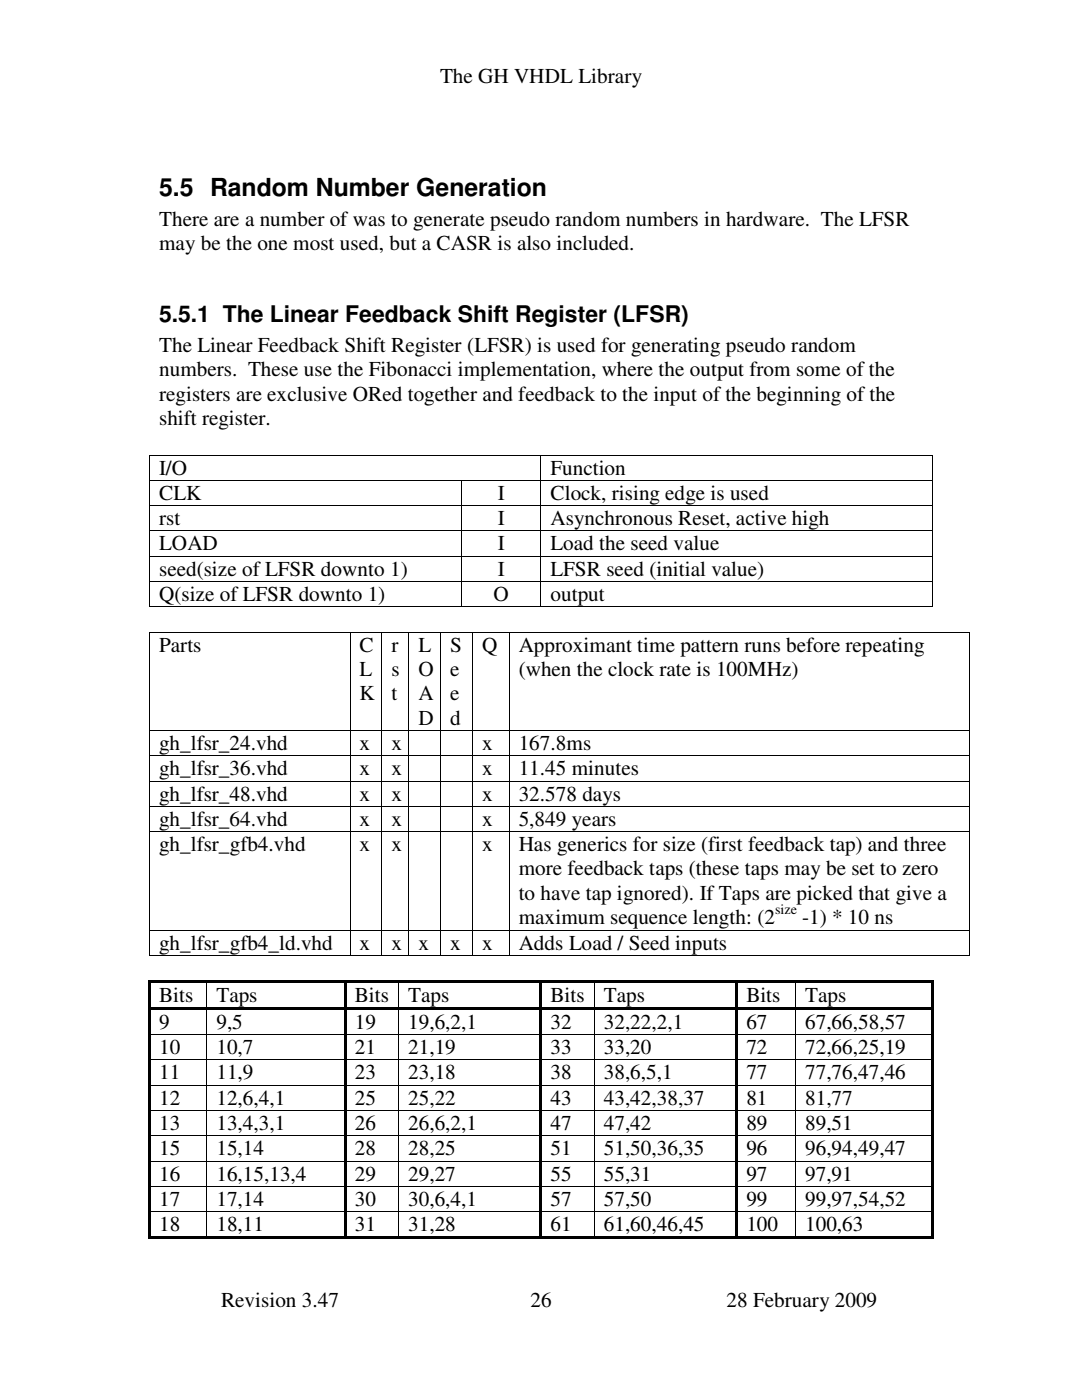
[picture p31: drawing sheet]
<svg xmlns="http://www.w3.org/2000/svg" width="216mm" height="279mm" viewBox="0 0 216 279" stroke-linecap="round" stroke-linejoin="round" font-family="sans-serif">
<defs><g id="words">
<text font-size="5" x="31.7" y="39.1">5.5 Random Number Generation</text>
<text font-size="4.6" x="31.7" y="64.3">5.5.1 The Linear Feedback Shift Register (LFSR)</text>
<g font-size="4.2">
<text x="87.8" y="16.5">The GH VHDL Library</text>
<text x="31.7" y="45">There are a number of was to generate pseudo random numbers in hardware. The LFSR</text>
<text x="31.8" y="49.9">may be the one most used, but a CASR is also included.</text>
<text x="31.7" y="70.2">The Linear Feedback Shift Register (LFSR) is used for generating pseudo random</text>
<text x="31.8" y="75.1">numbers. These use the Fibonacci implementation, where the output from some of the</text>
<text x="31.8" y="80">registers are exclusive ORed together and feedback to the input of the beginning of the</text>
<text x="31.7" y="84.8">shift register.</text>
<text x="31.7" y="94.7">I/O</text>
<text x="109.9" y="94.7">Function</text>
<text x="31.7" y="99.8">CLK</text>
<text x="99.3" y="99.8">I</text>
<text x="109.9" y="99.8">Clock, rising edge is used</text>
<text x="31.7" y="104.8">rst</text>
<text x="99.3" y="104.8">I</text>
<text x="109.9" y="104.8">Asynchronous Reset, active high</text>
<text x="31.7" y="109.9">LOAD</text>
<text x="99.3" y="109.9">I</text>
<text x="109.9" y="109.9">Load the seed value</text>
<text x="31.7" y="114.9">seed(size of LFSR downto 1)</text>
<text x="31.7" y="119.9">Q(size of LFSR downto 1)</text>
<text x="98.5" y="119.9">O</text>
<text x="99.3" y="114.9">I</text>
<text x="109.9" y="119.9">output</text>
<text x="109.9" y="114.9">LFSR seed (initial value)</text>
<text x="31.7" y="130">Parts</text>
<text x="71.8" y="130">C</text>
<text x="78.1" y="130">r</text>
<text x="83.5" y="130">L</text>
<text x="89.8" y="130">S</text>
<text x="96.2" y="130">Q</text>
<text x="103.5" y="130">Approximant time pattern runs before repeating</text>
<text x="71.8" y="134.9">L</text>
<text x="78.1" y="134.9">s</text>
<text x="83.5" y="134.9">O</text>
<text x="89.8" y="134.9">e</text>
<text x="103.5" y="134.9">(when the clock rate is 100MHz)</text>
<text x="71.8" y="139.8">K</text>
<text x="78.1" y="139.8">t</text>
<text x="83.5" y="139.8">A</text>
<text x="89.8" y="139.8">e</text>
<text x="31.7" y="149.7">gh_lfsr_24.vhd</text>
<text x="71.8" y="149.7">x</text>
<text x="78.1" y="149.7">x</text>
<text x="83.5" y="144.7">D</text>
<text x="89.8" y="144.7">d</text>
<text x="96.2" y="149.7">x</text>
<text x="103.5" y="149.7">167.8ms</text>
<text x="31.7" y="154.7">gh_lfsr_36.vhd</text>
<text x="71.8" y="154.7">x</text>
<text x="78.1" y="154.7">x</text>
<text x="96.2" y="154.7">x</text>
<text x="103.5" y="154.7">11.45 minutes</text>
<text x="31.7" y="159.8">gh_lfsr_48.vhd</text>
<text x="71.8" y="159.8">x</text>
<text x="78.1" y="159.8">x</text>
<text x="96.2" y="159.8">x</text>
<text x="103.5" y="159.8">32.578 days</text>
<text x="31.7" y="164.8">gh_lfsr_64.vhd</text>
<text x="71.8" y="164.8">x</text>
<text x="78.1" y="164.8">x</text>
<text x="96.2" y="164.8">x</text>
<text x="103.5" y="164.8">5,849 years</text>
<text x="31.7" y="169.8">gh_lfsr_gfb4.vhd</text>
<text x="71.8" y="169.8">x</text>
<text x="78.1" y="169.8">x</text>
<text x="96.2" y="169.8">x</text>
<text x="103.5" y="169.8">Has generics for size (first feedback tap) and three</text>
<text x="103.5" y="174.7">more feedback taps (these taps may be set to zero</text>
<text x="103.5" y="179.6">to have tap ignored). If Taps are picked that give a</text>
<text x="103.5" y="184.4">maximum sequence length: (2</text>
<text x="160.1" y="184.4">-1) * 10 ns</text>
<text x="31.7" y="189.5">gh_lfsr_gfb4_ld.vhd</text>
<text x="71.8" y="189.5">x</text>
<text x="78.1" y="189.5">x</text>
<text x="83.5" y="189.5">x</text>
<text x="89.8" y="189.5">x</text>
<text x="96.2" y="189.5">x</text>
<text x="103.5" y="189.5">Adds Load / Seed inputs</text>
<text x="31.7" y="200">Bits</text>
<text x="43.2" y="200">Taps</text>
<text x="70.8" y="200">Bits</text>
<text x="81.4" y="200">Taps</text>
<text x="109.9" y="200">Bits</text>
<text x="120.5" y="200">Taps</text>
<text x="148.9" y="200">Bits</text>
<text x="160.7" y="200">Taps</text>
<text x="31.7" y="205.4">9</text>
<text x="43.2" y="205.4">9,5</text>
<text x="70.8" y="205.4">19</text>
<text x="81.4" y="205.4">19,6,2,1</text>
<text x="109.9" y="205.4">32</text>
<text x="120.5" y="205.4">32,22,2,1</text>
<text x="148.9" y="205.4">67</text>
<text x="160.7" y="205.4">67,66,58,57</text>
<text x="31.7" y="210.4">10</text>
<text x="31.7" y="215.4">11</text>
<text x="43.2" y="210.4">10,7</text>
<text x="43.2" y="215.4">11,9</text>
<text x="70.8" y="210.4">21</text>
<text x="70.8" y="215.4">23</text>
<text x="81.4" y="210.4">21,19</text>
<text x="81.4" y="215.4">23,18</text>
<text x="109.9" y="210.4">33</text>
<text x="109.9" y="215.4">38</text>
<text x="120.5" y="210.4">33,20</text>
<text x="120.5" y="215.4">38,6,5,1</text>
<text x="148.9" y="210.4">72</text>
<text x="148.9" y="215.4">77</text>
<text x="160.7" y="210.4">72,66,25,19</text>
<text x="160.7" y="215.4">77,76,47,46</text>
<text x="31.7" y="220.5">12</text>
<text x="43.2" y="220.5">12,6,4,1</text>
<text x="70.8" y="220.5">25</text>
<text x="81.4" y="220.5">25,22</text>
<text x="109.9" y="220.5">43</text>
<text x="120.5" y="220.5">43,42,38,37</text>
<text x="148.9" y="220.5">81</text>
<text x="160.7" y="220.5">81,77</text>
<text x="31.7" y="225.5">13</text>
<text x="43.2" y="225.5">13,4,3,1</text>
<text x="70.8" y="225.5">26</text>
<text x="81.4" y="225.5">26,6,2,1</text>
<text x="109.9" y="225.5">47</text>
<text x="120.5" y="225.5">47,42</text>
<text x="148.9" y="225.5">89</text>
<text x="160.7" y="225.5">89,51</text>
<text x="31.7" y="230.6">15</text>
<text x="43.2" y="230.6">15,14</text>
<text x="70.8" y="230.6">28</text>
<text x="81.4" y="230.6">28,25</text>
<text x="109.9" y="230.6">51</text>
<text x="120.5" y="230.6">51,50,36,35</text>
<text x="148.9" y="230.6">96</text>
<text x="160.7" y="230.6">96,94,49,47</text>
<text x="31.7" y="235.6">16</text>
<text x="43.2" y="235.6">16,15,13,4</text>
<text x="70.8" y="235.6">29</text>
<text x="81.4" y="235.6">29,27</text>
<text x="109.9" y="235.6">55</text>
<text x="120.5" y="235.6">55,31</text>
<text x="148.9" y="235.6">97</text>
<text x="160.7" y="235.6">97,91</text>
<text x="31.7" y="240.7">17</text>
<text x="31.7" y="245.7">18</text>
<text x="43.2" y="240.7">17,14</text>
<text x="43.2" y="245.7">18,11</text>
<text x="70.8" y="240.7">30</text>
<text x="70.8" y="245.7">31</text>
<text x="81.4" y="240.7">30,6,4,1</text>
<text x="81.4" y="245.7">31,28</text>
<text x="109.9" y="245.7">61</text>
<text x="109.9" y="240.7">57</text>
<text x="120.5" y="245.7">61,60,46,45</text>
<text x="120.5" y="240.7">57,50</text>
<text x="148.9" y="245.7">100</text>
<text x="148.9" y="240.7">99</text>
<text x="160.7" y="240.7">99,97,54,52</text>
<text x="160.7" y="245.7">100,63</text>
<text x="44.1" y="260.8">Revision 3.47</text>
<text x="105.8" y="260.8">26</text>
<text x="145" y="260.8">28 February 2009</text>
</g>
<text font-size="2.8" x="154.6" y="182.5">size</text>
</g></defs>
<g fill="#000">
<path d="M29.8 90.8h.1v.1h-.1zM29.8 95.8h.1v.2h-.1zM92 95.8h.2v.2h-.2zM107.9 90.8h.1v.1h-.1zM107.9 95.8h.1v.2h-.1zM186 90.8h.1v.1h-.1zM186 95.8h.1v.2h-.1zM29.8 100.8h.1v.2h-.1zM29.8 105.9h.1v.1h-.1zM29.8 110.9h.1v.2h-.1zM29.8 116h.1v.1h-.1zM92 100.8h.2v.2h-.2z"/>
<path d="M92 105.9h.2v.1h-.2zM92 110.9h.2v.2h-.2zM92 116h.2v.1h-.2zM107.9 100.8h.1v.2h-.1zM107.9 105.9h.1v.1h-.1zM107.9 110.9h.1v.2h-.1zM107.9 116h.1v.1h-.1zM186 100.8h.1v.2h-.1zM186 105.9h.1v.1h-.1zM186 110.9h.1v.2h-.1zM186 116h.1v.1h-.1zM29.8 121h.1v.2h-.1z"/>
<path d="M29.8 126.1h.1v.1h-.1zM69.8 126.1h.1v.1h-.1zM76.1 126.1h.2v.1h-.2zM81.5 126.1h.2v.1h-.2zM87.8 126.1h.2v.1h-.2zM92 121h.2v.2h-.2zM94.2 126.1h.2v.1h-.2zM101.5 126.1h.2v.1h-.2zM107.9 121h.1v.2h-.1zM186 121h.1v.2h-.1zM193.4 126.1h.1v.1h-.1zM29.8 145.7h.1v.2h-.1z"/>
<path d="M29.8 150.7h.1v.2h-.1zM29.8 155.8h.1v.2h-.1zM69.8 145.7h.1v.2h-.1zM69.8 150.7h.1v.2h-.1zM69.8 155.8h.1v.2h-.1zM76.1 145.7h.2v.2h-.2zM76.1 150.7h.2v.2h-.2zM76.1 155.8h.2v.2h-.2zM81.5 145.7h.2v.2h-.2zM81.5 150.7h.2v.2h-.2zM81.5 155.8h.2v.2h-.2zM87.8 145.7h.2v.2h-.2z"/>
<path d="M87.8 150.7h.2v.2h-.2zM87.8 155.8h.2v.2h-.2zM94.2 145.7h.2v.2h-.2zM94.2 150.7h.2v.2h-.2zM94.2 155.8h.2v.2h-.2zM101.5 145.7h.2v.2h-.2zM101.5 150.7h.2v.2h-.2zM101.5 155.8h.2v.2h-.2zM193.4 145.7h.1v.2h-.1zM193.4 150.7h.1v.2h-.1zM193.4 155.8h.1v.2h-.1zM29.8 160.8h.1v.2h-.1z"/>
<path d="M29.8 165.9h.1v.1h-.1zM69.8 160.8h.1v.2h-.1zM69.8 165.9h.1v.1h-.1zM76.1 160.8h.2v.2h-.2zM76.1 165.9h.2v.1h-.2zM81.5 160.8h.2v.2h-.2zM81.5 165.9h.2v.1h-.2zM87.8 160.8h.2v.2h-.2zM87.8 165.9h.2v.1h-.2zM94.2 160.8h.2v.2h-.2zM94.2 165.9h.2v.1h-.2zM101.5 160.8h.2v.2h-.2z"/>
<path d="M101.5 165.9h.2v.1h-.2zM193.4 160.8h.1v.2h-.1zM193.4 165.9h.1v.1h-.1zM29.6 195.6h.5v.6h-.5zM29.6 195.6h.5v.5h-.5zM29.8 185.5h.1v.2h-.1zM29.8 190.6h.1v.2h-.1zM30.1 195.6h11.1v.5h-11.1zM41.2 196.1l.2 .1zM41.2 195.6h.5v.5h-.5zM41.7 195.6h27v.5h-27zM68.7 196.1l.5 .1z"/>
<path d="M68.7 195.6h.5v.5h-.5zM69.2 195.6h10.3v.5h-10.3zM69.8 185.5h.1v.2h-.1zM69.8 190.6h.1v.2h-.1zM76.1 185.5h.2v.2h-.2zM76.1 190.6h.2v.2h-.2zM79.5 196.1l.1 .1zM79.5 195.6h.5v.5h-.5zM80 195.6h27.7v.5h-27.7zM81.5 185.5h.2v.2h-.2zM81.5 190.6h.2v.2h-.2zM87.8 185.5h.2v.2h-.2z"/>
<path d="M87.8 190.6h.2v.2h-.2zM94.2 185.5h.2v.2h-.2zM94.2 190.6h.2v.2h-.2zM101.5 185.5h.2v.2h-.2zM101.5 190.6h.2v.2h-.2zM107.7 196.1l.5 .1zM107.7 195.6h.5v.5h-.5zM108.2 195.6h10.3v.5h-10.3zM118.5 196.1l.2 .1zM118.5 195.6h.5v.5h-.5zM119 195.6h27.8v.5h-27.8zM146.8 196.1l.5 .1z"/>
<path d="M146.8 195.6h.5v.5h-.5zM147.3 195.6h11.4v.5h-11.4zM158.7 196.1l.1 .1zM158.7 195.6h.5v.5h-.5zM159.2 195.6h26.6v.5h-26.6zM185.8 195.6h.5v.6h-.5zM185.8 195.6h.5v.5h-.5zM193.4 185.5h.1v.2h-.1zM193.4 190.6h.1v.2h-.1zM29.6 196.2h.5v4.8h-.5zM29.6 201h.5v.5h-.5zM29.6 201.5h.5v4.9h-.5z"/>
<path d="M29.6 206.4h.5v.2h-.5zM29.6 206.6h.5v4.9h-.5zM29.6 211.5h.5v.1h-.5zM29.6 211.6h.5v4.9h-.5zM29.6 216.5h.5v.2h-.5zM30.1 201h11.1v.5h-11.1zM41.2 201.5h.2zM41.2 201h.5v.5h-.5zM41.2 206.4h.2v.2h-.2zM41.2 211.5h.2v.1h-.2zM41.2 216.5h.2v.2h-.2zM41.7 201h27v.5h-27z"/>
<path d="M68.7 196.2h.5v4.8h-.5zM68.7 201h.5v.5h-.5zM68.7 201.5h.5v4.9h-.5zM68.7 206.4h.5v.2h-.5zM68.7 206.6h.5v4.9h-.5zM68.7 211.5h.5v.1h-.5zM68.7 211.6h.5v4.9h-.5zM68.7 216.5h.5v.2h-.5zM69.2 201h10.3v.5h-10.3zM79.5 201.5h.1zM79.5 201h.5v.5h-.5zM79.5 206.4h.1v.2h-.1z"/>
<path d="M79.5 211.5h.1v.1h-.1zM79.5 216.5h.1v.2h-.1zM80 201h27.7v.5h-27.7zM107.7 196.2h.5v4.8h-.5zM107.7 201h.5v.5h-.5zM107.7 201.5h.5v4.9h-.5zM107.7 206.4h.5v.2h-.5zM107.7 206.6h.5v4.9h-.5zM107.7 211.5h.5v.1h-.5zM107.7 211.6h.5v4.9h-.5zM107.7 216.5h.5v.2h-.5zM108.2 201h10.3v.5h-10.3z"/>
<path d="M118.5 201.5h.2zM118.5 201h.5v.5h-.5zM118.5 206.4h.2v.2h-.2zM118.5 211.5h.2v.1h-.2zM118.5 216.5h.2v.2h-.2zM119 201h27.8v.5h-27.8zM146.8 196.2h.5v4.8h-.5zM146.8 201h.5v.5h-.5zM146.8 201.5h.5v4.9h-.5zM146.8 206.4h.5v.2h-.5zM146.8 206.6h.5v4.9h-.5zM146.8 211.5h.5v.1h-.5z"/>
<path d="M146.8 211.6h.5v4.9h-.5zM146.8 216.5h.5v.2h-.5zM147.3 201h11.4v.5h-11.4zM158.7 201.5h.1zM158.7 201h.5v.5h-.5zM158.7 206.4h.1v.2h-.1zM158.7 211.5h.1v.1h-.1zM158.7 216.5h.1v.2h-.1zM159.2 201h26.6v.5h-26.6zM185.8 196.2h.5v4.8h-.5zM185.8 201h.5v.5h-.5zM185.8 201.5h.5v4.9h-.5z"/>
<path d="M185.8 206.4h.5v.2h-.5zM185.8 206.6h.5v4.9h-.5zM185.8 211.5h.5v.1h-.5zM185.8 211.6h.5v4.9h-.5zM185.8 216.5h.5v.2h-.5zM29.6 216.7h.5v4.8h-.5zM29.6 221.5h.5v.2h-.5zM29.6 221.7h.5v4.9h-.5zM29.6 226.6h.5v.2h-.5zM29.6 226.8h.5v4.8h-.5zM29.6 231.6h.5v.2h-.5zM29.6 231.8h.5v4.9h-.5z"/>
<path d="M29.6 236.7h.5v.2h-.5zM41.2 221.5h.2v.2h-.2zM41.2 226.6h.2v.2h-.2zM41.2 231.6h.2v.2h-.2zM41.2 236.7h.2v.2h-.2zM68.7 216.7h.5v4.8h-.5zM68.7 221.5h.5v.2h-.5zM68.7 221.7h.5v4.9h-.5zM68.7 226.6h.5v.2h-.5zM68.7 226.8h.5v4.8h-.5zM68.7 231.6h.5v.2h-.5zM68.7 231.8h.5v4.9h-.5z"/>
<path d="M68.7 236.7h.5v.2h-.5zM79.5 221.5h.1v.2h-.1zM79.5 226.6h.1v.2h-.1zM79.5 231.6h.1v.2h-.1zM79.5 236.7h.1v.2h-.1zM107.7 216.7h.5v4.8h-.5zM107.7 221.5h.5v.2h-.5zM107.7 221.7h.5v4.9h-.5zM107.7 226.6h.5v.2h-.5zM107.7 226.8h.5v4.8h-.5zM107.7 231.6h.5v.2h-.5zM107.7 231.8h.5v4.9h-.5z"/>
<path d="M107.7 236.7h.5v.2h-.5zM118.5 221.5h.2v.2h-.2zM118.5 226.6h.2v.2h-.2zM118.5 231.6h.2v.2h-.2zM118.5 236.7h.2v.2h-.2zM146.8 216.7h.5v4.8h-.5zM146.8 221.5h.5v.2h-.5zM146.8 221.7h.5v4.9h-.5zM146.8 226.6h.5v.2h-.5zM146.8 226.8h.5v4.8h-.5zM146.8 231.6h.5v.2h-.5zM146.8 231.8h.5v4.9h-.5z"/>
<path d="M146.8 236.7h.5v.2h-.5zM158.7 221.5h.1v.2h-.1zM158.7 226.6h.1v.2h-.1zM158.7 231.6h.1v.2h-.1zM158.7 236.7h.1v.2h-.1zM185.8 216.7h.5v4.8h-.5zM185.8 221.5h.5v.2h-.5zM185.8 221.7h.5v4.9h-.5zM185.8 226.6h.5v.2h-.5zM185.8 226.8h.5v4.8h-.5zM185.8 231.6h.5v.2h-.5zM185.8 231.8h.5v4.9h-.5z"/>
<path d="M185.8 236.7h.5v.2h-.5zM29.6 236.9h.5v4.8h-.5zM29.6 241.7h.5v.2h-.5zM29.6 241.9h.5v4.9h-.5zM29.6 246.8h.5v.5h-.5zM30.1 246.8h11.1v.5h-11.1zM41.2 241.7h.2v.2h-.2zM41.2 246.8h.5v.5h-.5zM41.7 246.8h27v.5h-27zM68.7 236.9h.5v4.8h-.5zM68.7 241.7h.5v.2h-.5zM68.7 241.9h.5v4.9h-.5z"/>
<path d="M68.7 246.8h.5v.5h-.5zM69.2 246.8h10.3v.5h-10.3zM79.5 241.7h.1v.2h-.1zM79.5 246.8h.5v.5h-.5zM80 246.8h27.7v.5h-27.7zM107.7 236.9h.5v4.8h-.5zM107.7 241.7h.5v.2h-.5zM107.7 241.9h.5v4.9h-.5zM107.7 246.8h.5v.5h-.5zM108.2 246.8h10.3v.5h-10.3zM118.5 241.7h.2v.2h-.2zM118.5 246.8h.5v.5h-.5z"/>
<path d="M119 246.8h27.8v.5h-27.8zM146.8 236.9h.5v4.8h-.5zM146.8 241.7h.5v.2h-.5zM146.8 241.9h.5v4.9h-.5zM146.8 246.8h.5v.5h-.5zM147.3 246.8h11.4v.5h-11.4zM158.7 241.7h.1v.2h-.1zM158.7 246.8h.5v.5h-.5zM159.2 246.8h26.6v.5h-26.6zM185.8 236.9h.5v4.8h-.5zM185.8 241.7h.5v.2h-.5zM185.8 241.9h.5v4.9h-.5z"/>
<path d="M185.8 246.8h.5v.5h-.5z"/>
</g>
<g fill="none" stroke="#000" stroke-width=".2">
<path d="M29.8 90.9v4.9M29.8 96v4.8M29.9 90.8h78M29.9 95.9h62.1M92.1 96v4.8M92.2 95.9h15.7M107.9 90.9v4.9M107.9 96v4.8M108 90.8h78M108 95.9h78M186.1 90.9v4.9M186.1 96v4.8"/>
<path d="M29.8 101v4.9M29.8 106v4.9M29.8 111.1v4.9M29.8 116.1v4.9M29.9 100.9h62.1M29.9 106h62.1M29.9 111h62.1M29.9 116h62.1M92.1 101v4.9M92.1 106v4.9M92.1 111.1v4.9M92.1 116.1v4.9"/>
<path d="M92.2 100.9h15.7M92.2 106h15.7M92.2 111h15.7M92.2 116h15.7M107.9 101v4.9M107.9 106v4.9M107.9 111.1v4.9M107.9 116.1v4.9M108 100.9h78M108 106h78M108 111h78M108 116h78"/>
<path d="M186.1 101v4.9M186.1 106v4.9M186.1 111.1v4.9M186.1 116.1v4.9M29.8 126.2v19.5M29.9 121.1h62.1M29.9 126.2h39.9M69.8 126.2v19.5M69.9 126.2h6.2M76.2 126.2v19.5M76.3 126.2h5.2M81.6 126.2v19.5"/>
<path d="M81.7 126.2h6.1M87.9 126.2v19.5M88 126.2h6.2M92.2 121.1h15.7M94.3 126.2v19.5M94.4 126.2h7.1M101.6 126.2v19.5M101.7 126.2h91.7M108 121.1h78M193.5 126.2v19.5M29.8 145.9v4.8M29.8 150.9v4.9"/>
<path d="M29.8 156v4.8M29.9 145.8h39.9M29.9 150.8h39.9M29.9 155.9h39.9M69.8 145.9v4.8M69.8 150.9v4.9M69.8 156v4.8M69.9 145.8h6.2M69.9 150.8h6.2M69.9 155.9h6.2M76.2 145.9v4.8M76.2 150.9v4.9"/>
<path d="M76.2 156v4.8M76.3 145.8h5.2M76.3 150.8h5.2M76.3 155.9h5.2M81.6 145.9v4.8M81.6 150.9v4.9M81.6 156v4.8M81.7 145.8h6.1M81.7 150.8h6.1M81.7 155.9h6.1M87.9 145.9v4.8M87.9 150.9v4.9"/>
<path d="M87.9 156v4.8M88 145.8h6.2M88 150.8h6.2M88 155.9h6.2M94.3 145.9v4.8M94.3 150.9v4.9M94.3 156v4.8M94.4 145.8h7.1M94.4 150.8h7.1M94.4 155.9h7.1M101.6 145.9v4.8M101.6 150.9v4.9"/>
<path d="M101.6 156v4.8M101.7 145.8h91.7M101.7 150.8h91.7M101.7 155.9h91.7M193.5 145.9v4.8M193.5 150.9v4.9M193.5 156v4.8M29.8 161v4.9M29.8 166v19.5M29.9 160.9h39.9M29.9 165.9h39.9M69.8 161v4.9"/>
<path d="M69.8 166v19.5M69.9 160.9h6.2M69.9 165.9h6.2M76.2 161v4.9M76.2 166v19.5M76.3 160.9h5.2M76.3 165.9h5.2M81.6 161v4.9M81.6 166v19.5M81.7 160.9h6.1M81.7 165.9h6.1M87.9 161v4.9"/>
<path d="M87.9 166v19.5M88 160.9h6.2M88 165.9h6.2M94.3 161v4.9M94.3 166v19.5M94.4 160.9h7.1M94.4 165.9h7.1M101.6 161v4.9M101.6 166v19.5M101.7 160.9h91.7M101.7 165.9h91.7M193.5 161v4.9"/>
<path d="M193.5 166v19.5M29.8 185.7v4.9M29.9 185.6h39.9M29.9 190.7h39.9M41.3 196.2v4.8M69.8 185.7v4.9M69.9 185.6h6.2M69.9 190.7h6.2M76.2 185.7v4.9M76.3 185.6h5.2M76.3 190.7h5.2M79.5 196.2v4.8"/>
<path d="M81.6 185.7v4.9M81.7 185.6h6.1M81.7 190.7h6.1M87.9 185.7v4.9M88 185.6h6.2M88 190.7h6.2M94.3 185.7v4.9M94.4 185.6h7.1M94.4 190.7h7.1M101.6 185.7v4.9M101.7 185.6h91.7M101.7 190.7h91.7"/>
<path d="M118.6 196.2v4.8M158.7 196.2v4.8M193.5 185.7v4.9M30.1 206.5h11.1M30.1 211.5h11.1M30.1 216.6h11.1M41.3 201.5v4.9M41.3 206.6v4.9M41.3 211.6v4.9M41.3 216.7v4.8M41.4 206.5h27.3M41.4 211.5h27.3"/>
<path d="M41.4 216.6h27.3M69.2 206.5h10.3M69.2 211.5h10.3M69.2 216.6h10.3M79.5 201.5v4.9M79.5 206.6v4.9M79.5 211.6v4.9M79.5 216.7v4.8M79.6 206.5h28.1M79.6 211.5h28.1M79.6 216.6h28.1M108.2 206.5h10.3"/>
<path d="M108.2 211.5h10.3M108.2 216.6h10.3M118.6 201.5v4.9M118.6 206.6v4.9M118.6 211.6v4.9M118.6 216.7v4.8M118.7 206.5h28.1M118.7 211.5h28.1M118.7 216.6h28.1M147.3 206.5h11.4M147.3 211.5h11.4M147.3 216.6h11.4"/>
<path d="M158.7 201.5v4.9M158.7 206.6v4.9M158.7 211.6v4.9M158.7 216.7v4.8M158.8 206.5h27M158.8 211.5h27M158.8 216.6h27M30.1 221.6h11.1M30.1 226.7h11.1M30.1 231.7h11.1M30.1 236.8h11.1M41.3 221.7v4.9"/>
<path d="M41.3 226.8v4.8M41.3 231.8v4.9M41.3 236.9v4.8M41.4 221.6h27.3M41.4 226.7h27.3M41.4 231.7h27.3M41.4 236.8h27.3M69.2 221.6h10.3M69.2 226.7h10.3M69.2 231.7h10.3M69.2 236.8h10.3M79.5 221.7v4.9"/>
<path d="M79.5 226.8v4.8M79.5 231.8v4.9M79.5 236.9v4.8M79.6 221.6h28.1M79.6 226.7h28.1M79.6 231.7h28.1M79.6 236.8h28.1M108.2 221.6h10.3M108.2 226.7h10.3M108.2 231.7h10.3M108.2 236.8h10.3M118.6 221.7v4.9"/>
<path d="M118.6 226.8v4.8M118.6 231.8v4.9M118.6 236.9v4.8M118.7 221.6h28.1M118.7 226.7h28.1M118.7 231.7h28.1M118.7 236.8h28.1M147.3 221.6h11.4M147.3 226.7h11.4M147.3 231.7h11.4M147.3 236.8h11.4M158.7 221.7v4.9"/>
<path d="M158.7 226.8v4.8M158.7 231.8v4.9M158.7 236.9v4.8M158.8 221.6h27M158.8 226.7h27M158.8 231.7h27M158.8 236.8h27M30.1 241.8h11.1M41.3 241.9v4.9M41.4 241.8h27.3M69.2 241.8h10.3M79.5 241.9v4.9"/>
<path d="M79.6 241.8h28.1M108.2 241.8h10.3M118.6 241.9v4.9M118.7 241.8h28.1M147.3 241.8h11.4M158.7 241.9v4.9M158.8 241.8h27"/>
</g>
<use href="#words"/>
</svg>
